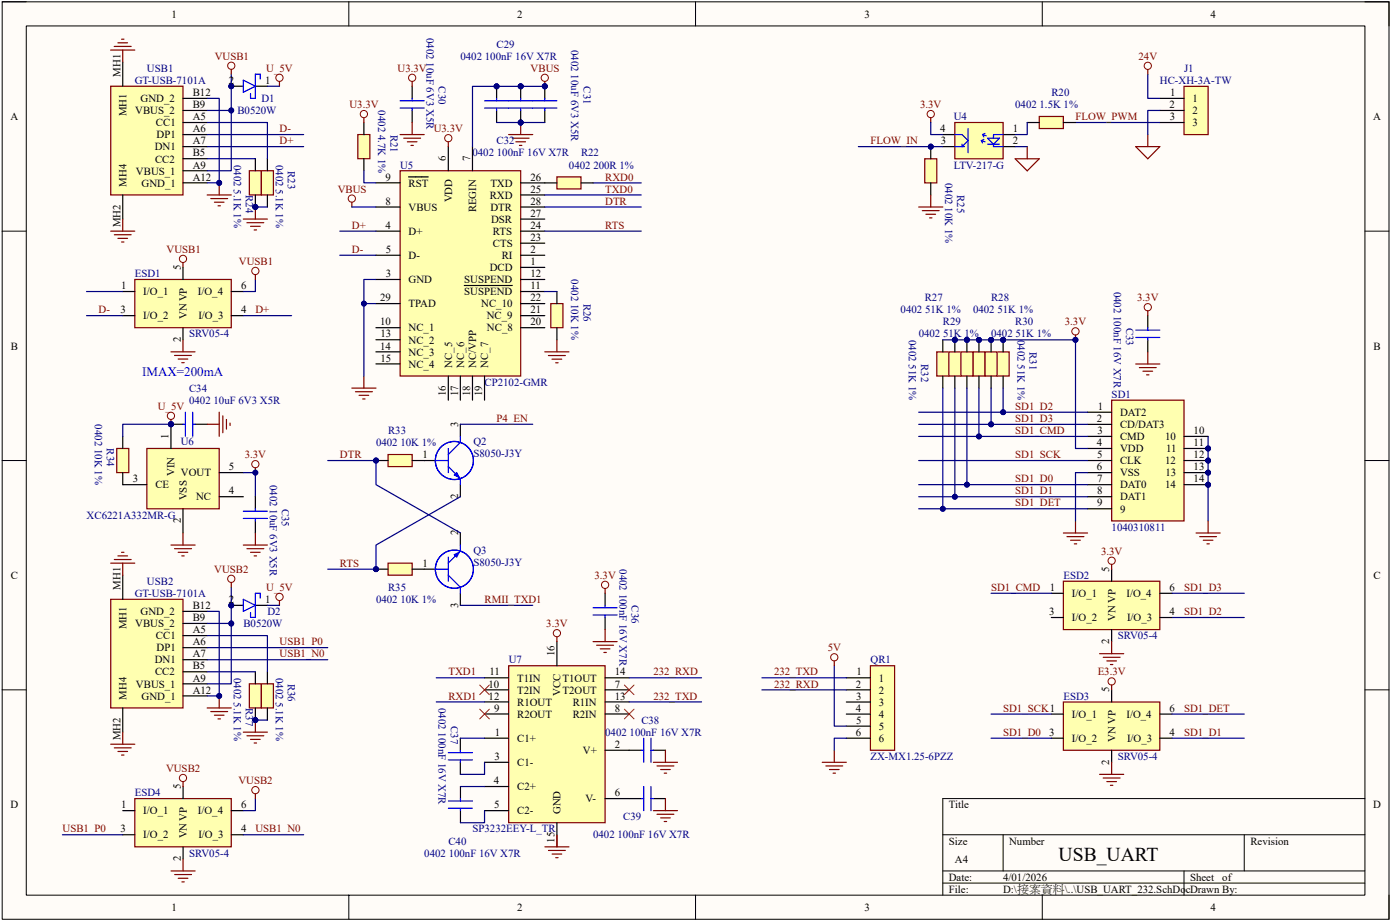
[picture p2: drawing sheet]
<svg xmlns="http://www.w3.org/2000/svg" width="295mm" height="194mm" viewBox="0 0 295 194" stroke-linecap="round" stroke-linejoin="round" font-family="sans-serif">
<defs><g id="words">
<text font-size="4.1" x="223.2" y="181.3">USB_UART</text>
<text font-size="2.8" fill="#00f" x="30" y="79.1">IMAX=200mA</text>
<g font-size="2.3">
<text x="36.1" y="3.7">1</text>
<text x="109.1" y="3.7">2</text>
<text x="182.3" y="3.7">3</text>
<text x="255.3" y="3.7">4</text>
<text x="25.4" y="16.2" transform="rotate(-90 25.4 16.2)">MH1</text>
<text x="48.2" y="17.7">2</text>
<text x="55.9" y="17.7">1</text>
<text x="29.6" y="21.5">GND_2</text>
<text x="40.6" y="22.8">B9</text>
<text x="40.6" y="20.2">B12</text>
<text x="246.6" y="22.8">2</text>
<text x="246.8" y="20.2">1</text>
<text x="251.4" y="21.5">1</text>
<text x="2.2" y="25.3">A</text>
<text x="26.7" y="24.5" transform="rotate(-90 26.7 24.5)">MH1</text>
<text x="28.5" y="24">VBUS_2</text>
<text x="32.9" y="26.6">CC1</text>
<text x="33" y="29.1">DP1</text>
<text x="40.6" y="27.9">A6</text>
<text x="40.6" y="25.3">A5</text>
<text x="198.2" y="27.9">4</text>
<text x="213.5" y="27.9">1</text>
<text x="246.7" y="25.3">3</text>
<text x="251.4" y="24">2</text>
<text x="251.4" y="26.6">3</text>
<text x="289.5" y="25.3">A</text>
<text x="32.6" y="31.7">DN1</text>
<text x="32.7" y="34.2">CC2</text>
<text x="40.6" y="30.4">A7</text>
<text x="40.6" y="35.5">A9</text>
<text x="40.6" y="32.9">B5</text>
<text x="94" y="34" transform="rotate(-90 94 34)">6</text>
<text x="99.1" y="34" transform="rotate(-90 99.1 34)">7</text>
<text x="198.3" y="30.4">3</text>
<text x="213.5" y="30.4">2</text>
<text x="26.7" y="39.3" transform="rotate(-90 26.7 39.3)">MH4</text>
<text x="28.7" y="36.8">VBUS_1</text>
<text x="29.8" y="39.3">GND_1</text>
<text x="40.6" y="38">A12</text>
<text x="81.3" y="38">9</text>
<text x="86.1" y="39.3">RST</text>
<text x="103.3" y="41.9">RXD</text>
<text x="103.4" y="39.3">TXD</text>
<text x="111.8" y="40.6">25</text>
<text x="111.8" y="38">26</text>
<text x="25.4" y="47.9" transform="rotate(-90 25.4 47.9)">MH2</text>
<text x="81.3" y="43.1">8</text>
<text x="86.1" y="44.4">VBUS</text>
<text x="95.3" y="42.7" transform="rotate(-90 95.3 42.7)">VDD</text>
<text x="100.4" y="44.7" transform="rotate(-90 100.4 44.7)">REGIN</text>
<text x="103.4" y="44.4">DTR</text>
<text x="103.5" y="46.9">DSR</text>
<text x="111.8" y="45.7">27</text>
<text x="111.8" y="43.1">28</text>
<text x="81.3" y="48.2">4</text>
<text x="81.3" y="53.3">5</text>
<text x="86.1" y="49.5">D+</text>
<text x="103.9" y="49.5">RTS</text>
<text x="103.9" y="52">CTS</text>
<text x="111.8" y="53.3">2</text>
<text x="111.8" y="48.2">24</text>
<text x="111.8" y="50.7">23</text>
<text x="38.1" y="56.8" transform="rotate(-90 38.1 56.8)">5</text>
<text x="81.4" y="58.4">3</text>
<text x="86.1" y="59.7">GND</text>
<text x="86.1" y="54.6">D-</text>
<text x="97.9" y="59.7">SUSPEND</text>
<text x="103.3" y="57.1">DCD</text>
<text x="105.8" y="54.6">RI</text>
<text x="111.8" y="58.4">12</text>
<text x="111.8" y="55.8">1</text>
<text x="25.5" y="60.9">1</text>
<text x="30.2" y="62.2">I/O_1</text>
<text x="41.7" y="62.2">I/O_4</text>
<text x="50.8" y="60.9">6</text>
<text x="80.1" y="63.5">29</text>
<text x="86.1" y="64.7">TPAD</text>
<text x="97.9" y="62.2">SUSPEND</text>
<text x="101.5" y="64.7">NC_10</text>
<text x="111.8" y="60.9">11</text>
<text x="111.8" y="63.5">22</text>
<text x="25.4" y="66">3</text>
<text x="30.2" y="67.3">I/O_2</text>
<text x="39.4" y="67.3" transform="rotate(-90 39.4 67.3)">VN VP</text>
<text x="41.8" y="67.3">I/O_3</text>
<text x="50.8" y="66">4</text>
<text x="80.1" y="68.5">10</text>
<text x="80.2" y="71.1">13</text>
<text x="86.1" y="69.8">NC_1</text>
<text x="102.6" y="67.3">NC_9</text>
<text x="102.7" y="69.8">NC_8</text>
<text x="111.8" y="66">21</text>
<text x="111.8" y="68.5">20</text>
<text x="2.3" y="73.6">B</text>
<text x="38.1" y="72.1" transform="rotate(-90 38.1 72.1)">2</text>
<text x="80.1" y="73.6">14</text>
<text x="80.2" y="76.2">15</text>
<text x="86.1" y="72.4">NC_2</text>
<text x="86.1" y="74.9">NC_3</text>
<text x="86.1" y="77.5">NC_4</text>
<text x="95.3" y="77.4" transform="rotate(-90 95.3 77.4)">NC_5</text>
<text x="97.8" y="77.4" transform="rotate(-90 97.8 77.4)">NC_6</text>
<text x="100.4" y="77.4" transform="rotate(-90 100.4 77.4)">NC/VPP</text>
<text x="102.9" y="77.4" transform="rotate(-90 102.9 77.4)">NC_7</text>
<text x="289.6" y="73.6">B</text>
<text x="94" y="83.4" transform="rotate(-90 94 83.4)">16</text>
<text x="96.6" y="83.4" transform="rotate(-90 96.6 83.4)">17</text>
<text x="99.1" y="83.4" transform="rotate(-90 99.1 83.4)">18</text>
<text x="101.7" y="83.4" transform="rotate(-90 101.7 83.4)">19</text>
<text x="96.6" y="89.9" transform="rotate(-90 96.6 89.9)">3</text>
<text x="231.3" y="88.9">2</text>
<text x="231.5" y="86.3">1</text>
<text x="236.2" y="87.6">DAT2</text>
<text x="35.6" y="92.4" transform="rotate(-90 35.6 92.4)">1</text>
<text x="231.3" y="94">4</text>
<text x="231.4" y="91.4">3</text>
<text x="236.2" y="90.2">CD/DAT3</text>
<text x="236.2" y="92.7">CMD</text>
<text x="236.2" y="95.3">VDD</text>
<text x="245.7" y="92.7">10</text>
<text x="245.9" y="95.3">11</text>
<text x="251.7" y="91.4">10</text>
<text x="251.7" y="94">11</text>
<text x="28" y="101.6">3</text>
<text x="36.8" y="100.3" transform="rotate(-90 36.8 100.3)">VIN</text>
<text x="38.1" y="100.3">VOUT</text>
<text x="48.3" y="99.1">5</text>
<text x="89.1" y="96.5">1</text>
<text x="231.3" y="99.1">6</text>
<text x="231.3" y="101.6">7</text>
<text x="231.4" y="96.5">5</text>
<text x="236.2" y="97.8">CLK</text>
<text x="236.2" y="100.3">VSS</text>
<text x="245.7" y="97.8">12</text>
<text x="245.8" y="100.3">13</text>
<text x="251.7" y="101.6">14</text>
<text x="251.7" y="96.5">12</text>
<text x="251.7" y="99.1">13</text>
<text x="32.8" y="102.9">CE</text>
<text x="39.4" y="105.4" transform="rotate(-90 39.4 105.4)">VSS</text>
<text x="41.3" y="105.4">NC</text>
<text x="48.3" y="104.1">4</text>
<text x="96.6" y="105.2" transform="rotate(-90 96.6 105.2)">2</text>
<text x="231.3" y="106.7">9</text>
<text x="231.3" y="104.1">8</text>
<text x="236.2" y="102.9">DAT0</text>
<text x="236.2" y="105.4">DAT1</text>
<text x="236.2" y="108">9</text>
<text x="245.7" y="102.9">14</text>
<text x="38.1" y="110.3" transform="rotate(-90 38.1 110.3)">2</text>
<text x="96.6" y="112.8" transform="rotate(-90 96.6 112.8)">2</text>
<text x="89.1" y="119.4">1</text>
<text x="2.3" y="121.9">C</text>
<text x="25.4" y="124.2" transform="rotate(-90 25.4 124.2)">MH1</text>
<text x="221.3" y="124.5">1</text>
<text x="226" y="125.8">I/O_1</text>
<text x="233.9" y="120.4" transform="rotate(-90 233.9 120.4)">5</text>
<text x="237.5" y="125.8">I/O_4</text>
<text x="246.6" y="124.5">6</text>
<text x="289.6" y="121.9">C</text>
<text x="29.6" y="129.6">GND_2</text>
<text x="40.6" y="130.9">B9</text>
<text x="40.6" y="128.3">B12</text>
<text x="48.2" y="127">2</text>
<text x="55.9" y="127">1</text>
<text x="96.6" y="128" transform="rotate(-90 96.6 128)">3</text>
<text x="221.2" y="129.6">3</text>
<text x="226" y="130.9">I/O_2</text>
<text x="235.2" y="130.8" transform="rotate(-90 235.2 130.8)">VN VP</text>
<text x="237.6" y="130.9">I/O_3</text>
<text x="246.6" y="129.6">4</text>
<text x="26.7" y="132.6" transform="rotate(-90 26.7 132.6)">MH1</text>
<text x="28.5" y="132.1">VBUS_2</text>
<text x="32.9" y="134.7">CC1</text>
<text x="33" y="137.2">DP1</text>
<text x="40.6" y="135.9">A6</text>
<text x="40.6" y="133.4">A5</text>
<text x="233.9" y="135.7" transform="rotate(-90 233.9 135.7)">2</text>
<text x="32.6" y="139.7">DN1</text>
<text x="32.7" y="142.3">CC2</text>
<text x="40.6" y="138.5">A7</text>
<text x="40.6" y="143.6">A9</text>
<text x="40.6" y="141">B5</text>
<text x="103.2" y="142.3">11</text>
<text x="109" y="143.6">T1IN</text>
<text x="116.9" y="138.2" transform="rotate(-90 116.9 138.2)">16</text>
<text x="118.6" y="143.6">T1OUT</text>
<text x="129.6" y="142.3">14</text>
<text x="180.6" y="142.3">1</text>
<text x="185.3" y="143.6">1</text>
<text x="26.7" y="147.4" transform="rotate(-90 26.7 147.4)">MH4</text>
<text x="28.7" y="144.8">VBUS_1</text>
<text x="29.8" y="147.4">GND_1</text>
<text x="40.6" y="146.1">A12</text>
<text x="103" y="144.8">10</text>
<text x="103" y="147.4">12</text>
<text x="104.2" y="149.9">9</text>
<text x="109" y="148.7">R1OUT</text>
<text x="109" y="146.1">T2IN</text>
<text x="118.2" y="146.7" transform="rotate(-90 118.2 146.7)">VCC</text>
<text x="118.6" y="146.1">T2OUT</text>
<text x="120.8" y="148.7">R1IN</text>
<text x="129.6" y="144.8">7</text>
<text x="129.6" y="149.9">8</text>
<text x="129.6" y="147.4">13</text>
<text x="180.4" y="149.9">4</text>
<text x="180.5" y="144.8">2</text>
<text x="180.5" y="147.4">3</text>
<text x="185.3" y="146.1">2</text>
<text x="185.3" y="148.7">3</text>
<text x="233.9" y="145.8" transform="rotate(-90 233.9 145.8)">5</text>
<text x="246.6" y="149.9">6</text>
<text x="25.4" y="155.9" transform="rotate(-90 25.4 155.9)">MH2</text>
<text x="104.3" y="155">1</text>
<text x="109" y="151.2">R2OUT</text>
<text x="120.8" y="151.2">R2IN</text>
<text x="180.4" y="155">6</text>
<text x="180.5" y="152.5">5</text>
<text x="185.3" y="151.2">4</text>
<text x="185.3" y="153.7">5</text>
<text x="221.2" y="155">3</text>
<text x="226" y="151.2">I/O_1</text>
<text x="237.5" y="151.2">I/O_4</text>
<text x="246.6" y="155">4</text>
<text x="104.3" y="160.1">3</text>
<text x="109" y="156.3">C1+</text>
<text x="109" y="161.4">C1-</text>
<text x="122.9" y="158.8">V+</text>
<text x="129.6" y="157.5">2</text>
<text x="185.3" y="156.3">6</text>
<text x="226" y="156.3">I/O_2</text>
<text x="233.9" y="161.1" transform="rotate(-90 233.9 161.1)">2</text>
<text x="235.2" y="156.3" transform="rotate(-90 235.2 156.3)">VN VP</text>
<text x="237.6" y="156.3">I/O_3</text>
<text x="38.1" y="166.2" transform="rotate(-90 38.1 166.2)">5</text>
<text x="104.2" y="165.2">4</text>
<text x="109" y="166.4">C2+</text>
<text x="129.6" y="167.7">6</text>
<text x="2.2" y="170.3">D</text>
<text x="25.5" y="170.3">1</text>
<text x="30.2" y="171.5">I/O_1</text>
<text x="41.7" y="171.5">I/O_4</text>
<text x="50.8" y="170.3">6</text>
<text x="104.2" y="170.3">5</text>
<text x="109" y="171.5">C2-</text>
<text x="118.2" y="171.5" transform="rotate(-90 118.2 171.5)">GND</text>
<text x="123.5" y="169">V-</text>
<text x="200.1" y="170.3">Title</text>
<text x="289.6" y="170.3">D</text>
<text x="25.4" y="175.3">3</text>
<text x="30.2" y="176.6">I/O_2</text>
<text x="39.4" y="176.6" transform="rotate(-90 39.4 176.6)">VN VP</text>
<text x="41.8" y="176.6">I/O_3</text>
<text x="50.8" y="175.3">4</text>
<text x="116.9" y="177.5" transform="rotate(-90 116.9 177.5)">15</text>
<text x="200.1" y="177.9">Size</text>
<text x="212.8" y="177.9">Number</text>
<text x="263.6" y="177.9">Revision</text>
<text x="38.1" y="181.5" transform="rotate(-90 38.1 181.5)">2</text>
<text x="200.1" y="185.5">Date:</text>
<text x="201.4" y="181.7">A4</text>
<text x="211.5" y="185.5">4/01/2026</text>
<text x="250.9" y="185.5">Sheet</text>
<text x="257.7" y="185.5">of</text>
<text x="36.1" y="191.9">1</text>
<text x="109.1" y="191.9">2</text>
<text x="182.3" y="191.9">3</text>
<text x="200.1" y="188.1">File:</text>
<text x="211.5" y="188.1">D:\接案資料\..\USB_UART_232.SchDocDrawn By:</text>
<text x="255.3" y="191.9">4</text>
</g>
<g font-size="2.3" fill="#000080">
<text x="90" y="8" transform="rotate(90 90 8)">0402 10uF 6V3 X5R</text>
<text x="104.7" y="10.1">C29</text>
<text x="120.5" y="10.5" transform="rotate(90 120.5 10.5)">0402 10uF 6V3 X5R</text>
<text x="28.4" y="17.7">GT-USB-7101A</text>
<text x="31" y="15.2">USB1</text>
<text x="97.1" y="12.6">0402 100nF 16V X7R</text>
<text x="244.6" y="17.7">HC-XH-3A-TW</text>
<text x="249.7" y="15.2">J1</text>
<text x="55.1" y="21.5">D1</text>
<text x="79.8" y="23.3" transform="rotate(90 79.8 23.3)">0402 4.7K 1%</text>
<text x="92.5" y="18.2" transform="rotate(90 92.5 18.2)">C30</text>
<text x="123" y="18.2" transform="rotate(90 123 18.2)">C31</text>
<text x="214.1" y="22.8">0402 1.5K 1%</text>
<text x="221.7" y="20.2">R20</text>
<text x="50.1" y="24">B0520W</text>
<text x="82.3" y="28.3" transform="rotate(90 82.3 28.3)">R21</text>
<text x="201.1" y="25.3">U4</text>
<text x="49.3" y="34.7" transform="rotate(90 49.3 34.7)">0402 5.1K 1%</text>
<text x="58.2" y="34.7" transform="rotate(90 58.2 34.7)">0402 5.1K 1%</text>
<text x="60.7" y="36" transform="rotate(90 60.7 36)">R23</text>
<text x="84.4" y="35.5">U5</text>
<text x="99.6" y="32.9">0402 100nF 16V X7R</text>
<text x="104.7" y="30.4">C32</text>
<text x="120" y="35.5">0402 200R 1%</text>
<text x="122.5" y="32.9">R22</text>
<text x="201.1" y="35.5">LTV-217-G</text>
<text x="51.8" y="41.1" transform="rotate(90 51.8 41.1)">R24</text>
<text x="199.3" y="38.5" transform="rotate(90 199.3 38.5)">0402 10K 1%</text>
<text x="201.8" y="41.1" transform="rotate(90 201.8 41.1)">R25</text>
<text x="28.4" y="58.4">ESD1</text>
<text x="120.5" y="58.9" transform="rotate(90 120.5 58.9)">0402 10K 1%</text>
<text x="123" y="63.9" transform="rotate(90 123 63.9)">R26</text>
<text x="195" y="63.5">R27</text>
<text x="209" y="63.5">R28</text>
<text x="234.9" y="61.4" transform="rotate(90 234.9 61.4)">0402 100nF 16V X7R</text>
<text x="39.9" y="71.1">SRV05-4</text>
<text x="189.9" y="66">0402 51K 1%</text>
<text x="191.7" y="71.6" transform="rotate(90 191.7 71.6)">0402 51K 1%</text>
<text x="193.7" y="71.1">0402 51K 1%</text>
<text x="198.8" y="68.5">R29</text>
<text x="205.2" y="66">0402 51K 1%</text>
<text x="209" y="71.1">0402 51K 1%</text>
<text x="214.1" y="68.5">R30</text>
<text x="214.5" y="71.6" transform="rotate(90 214.5 71.6)">0402 51K 1%</text>
<text x="237.4" y="69" transform="rotate(90 237.4 69)">C33</text>
<text x="194.2" y="76.7" transform="rotate(90 194.2 76.7)">R32</text>
<text x="217.1" y="74.1" transform="rotate(90 217.1 74.1)">R31</text>
<text x="39.9" y="82.5">C34</text>
<text x="102.2" y="81.3">CP2102-GMR</text>
<text x="234.4" y="83.8">SD1</text>
<text x="20" y="89.4" transform="rotate(90 20 89.4)">0402 10K 1%</text>
<text x="39.9" y="85.1">0402 10uF 6V3 X5R</text>
<text x="22.6" y="94.5" transform="rotate(90 22.6 94.5)">R34</text>
<text x="38.1" y="93.7">U6</text>
<text x="79.3" y="94">0402 10K 1%</text>
<text x="81.8" y="91.4">R33</text>
<text x="99.8" y="93.7">Q2</text>
<text x="99.8" y="96.3">S8050-J3Y</text>
<text x="56.9" y="102.1" transform="rotate(90 56.9 102.1)">0402 10uF 6V3 X5R</text>
<text x="59.4" y="107.2" transform="rotate(90 59.4 107.2)">C35</text>
<text x="18.3" y="109.2">XC6221A332MR-G</text>
<text x="234.4" y="111.8">1040310811</text>
<text x="99.8" y="116.6">Q3</text>
<text x="99.8" y="119.2">S8050-J3Y</text>
<text x="130.6" y="119.9" transform="rotate(90 130.6 119.9)">0402 100nF 16V X7R</text>
<text x="28.4" y="125.8">GT-USB-7101A</text>
<text x="31" y="123.2">USB2</text>
<text x="81.8" y="124.5">R35</text>
<text x="224.2" y="121.9">ESD2</text>
<text x="56.4" y="129.6">D2</text>
<text x="79.3" y="127">0402 10K 1%</text>
<text x="133.2" y="127.5" transform="rotate(90 133.2 127.5)">C36</text>
<text x="51.3" y="132.1">B0520W</text>
<text x="235.7" y="134.7">SRV05-4</text>
<text x="49.3" y="142.8" transform="rotate(90 49.3 142.8)">0402 5.1K 1%</text>
<text x="58.2" y="142.8" transform="rotate(90 58.2 142.8)">0402 5.1K 1%</text>
<text x="107.3" y="139.7">U7</text>
<text x="183.6" y="139.7">QR1</text>
<text x="51.8" y="149.1" transform="rotate(90 51.8 149.1)">R37</text>
<text x="60.7" y="144" transform="rotate(90 60.7 144)">R36</text>
<text x="92.5" y="149.1" transform="rotate(90 92.5 149.1)">0402 100nF 16V X7R</text>
<text x="224.2" y="147.4">ESD3</text>
<text x="95" y="153" transform="rotate(90 95 153)">C37</text>
<text x="127.6" y="155">0402 100nF 16V X7R</text>
<text x="135.2" y="152.5">C38</text>
<text x="183.6" y="160.1">ZX-MX1.25-6PZZ</text>
<text x="235.7" y="160.1">SRV05-4</text>
<text x="28.4" y="167.7">ESD4</text>
<text x="131.4" y="172.8">C39</text>
<text x="94.5" y="177.9">C40</text>
<text x="99.6" y="175.3">SP3232EEY-L_TR</text>
<text x="125.1" y="176.6">0402 100nF 16V X7R</text>
<text x="39.9" y="180.4">SRV05-4</text>
<text x="89.5" y="180.4">0402 100nF 16V X7R</text>
</g>
<g font-size="2.3" fill="#800000">
<text x="45.3" y="12.6">VUSB1</text>
<text x="56.2" y="15.2">U_5V</text>
<text x="83.8" y="15.2">U3.3V</text>
<text x="111.9" y="15.2">VBUS</text>
<text x="240.1" y="12.6">24V</text>
<text x="73.7" y="22.8">U3.3V</text>
<text x="194" y="22.8">3.3V</text>
<text x="58.9" y="27.9">D-</text>
<text x="91.5" y="27.9">U3.3V</text>
<text x="226.8" y="25.3">FLOW_PWM</text>
<text x="58.9" y="30.4">D+</text>
<text x="183.6" y="30.4">FLOW_IN</text>
<text x="71.2" y="40.6">VBUS</text>
<text x="127.6" y="40.6">TXD0</text>
<text x="127.6" y="38">RXD0</text>
<text x="127.6" y="43.1">DTR</text>
<text x="35.1" y="53.3">VUSB1</text>
<text x="74.2" y="48.2">D+</text>
<text x="74.2" y="53.3">D-</text>
<text x="127.6" y="48.2">RTS</text>
<text x="50.4" y="55.8">VUSB1</text>
<text x="239.8" y="63.5">3.3V</text>
<text x="20.8" y="66">D-</text>
<text x="53.9" y="66">D+</text>
<text x="224.5" y="68.5">3.3V</text>
<text x="33.3" y="86.3">U_5V</text>
<text x="104.7" y="88.9">P4_EN</text>
<text x="214.1" y="86.3">SD1_D2</text>
<text x="214.1" y="88.9">SD1_D3</text>
<text x="214.1" y="91.4">SD1_CMD</text>
<text x="51.6" y="96.5">3.3V</text>
<text x="71.7" y="96.5">DTR</text>
<text x="214.1" y="101.6">SD1_D0</text>
<text x="214.1" y="96.5">SD1_SCK</text>
<text x="214.1" y="106.7">SD1_DET</text>
<text x="214.1" y="104.1">SD1_D1</text>
<text x="71.7" y="119.4">RTS</text>
<text x="232.2" y="116.9">3.3V</text>
<text x="45.2" y="120.7">VUSB2</text>
<text x="56.2" y="124.5">U_5V</text>
<text x="125.3" y="121.9">3.3V</text>
<text x="209" y="124.5">SD1_CMD</text>
<text x="249.7" y="124.5">SD1_D3</text>
<text x="102.2" y="127">RMII_TXD1</text>
<text x="249.7" y="129.6">SD1_D2</text>
<text x="58.9" y="135.9">USB1_P0</text>
<text x="115.2" y="132.1">3.3V</text>
<text x="174.5" y="137.2">5V</text>
<text x="58.9" y="138.5">USB1_N0</text>
<text x="94.5" y="142.3">TXD1</text>
<text x="137.8" y="142.3">232_RXD</text>
<text x="163.2" y="142.3">232_TXD</text>
<text x="231.5" y="142.3">E3.3V</text>
<text x="94.5" y="147.4">RXD1</text>
<text x="137.8" y="147.4">232_TXD</text>
<text x="163.2" y="144.8">232_RXD</text>
<text x="211.5" y="149.9">SD1_SCK1</text>
<text x="249.7" y="149.9">SD1_DET</text>
<text x="211.5" y="155">SD1_D0</text>
<text x="249.7" y="155">SD1_D1</text>
<text x="35" y="162.6">VUSB2</text>
<text x="50.3" y="165.2">VUSB2</text>
<text x="13.2" y="175.3">USB1_P0</text>
<text x="53.9" y="175.3">USB1_N0</text>
</g>
</g></defs>
<path d="M.5 .4h292.4v193.2h-292.4z" fill="#fffcf8"/>
<path d="M.5 .4h292.4v193.2h-292.4z" fill="none" stroke="#000" stroke-width=".21"/>
<path d="M5.5 5.5h282.3v183.1h-282.3z" fill="#fffcf8"/>
<g fill="none" stroke="#000" stroke-width=".21">
<path d="M.4 .4h5.1M5.5 5.5h282.3v183.1h-282.3zM73.5 .4v5.1M146.7 .4v5.1M219.8 .4v5.1M287.8 .4h5.1v5.1M.4 48.7h5.1M287.8 48.7h5.1M.4 97h5.1M287.8 97h5.1M.4 145.3h5.1M287.8 145.3h5.1"/>
<path d="M198.8 175.8h89M211.5 175.8v7.7M262.4 175.8v7.7M287.8 168.2h-89v20.4M73.5 188.6v5M146.7 188.6v5M198.8 183.5h89M198.8 186h89M219.8 188.6v5M249.7 183.5v5.1M292.9 188.6v5"/>
</g>
<path d="M23.3 18.2h15.3v22.9h-15.3z" fill="#ffffb0"/>
<path d="M23.3 18.2h15.3v22.9h-15.3z" fill="none" stroke="#800000" stroke-width=".25"/>
<path d="M38.6 25.8h5.1M38.6 28.3h5.1M38.6 30.9h5.1M38.6 36h5.1M38.6 38.5h5.1M38.6 33.4h5.1M38.6 23.3h5.1M38.6 20.7h5.1M25.9 41.1v5" fill="none" stroke="#000" stroke-width=".25"/>
<path d="M25.9 13.1v5.1" fill="none" stroke="#000" stroke-width=".26"/>
<circle cx="53.8" cy="43.6" r=".51" fill="#000080"/>
<circle cx="53.8" cy="43.6" r=".51" fill="none" stroke="#000080" stroke-width=".21"/>
<path d="M52.6 36h2.5v5.1h-2.5z" fill="#ffffb0"/>
<path d="M52.6 36h2.5v5.1h-2.5z" fill="none" stroke="#800000" stroke-width=".25"/>
<path d="M53.8 33.4v2.6M53.8 41.1v2.5" fill="none" stroke="#000" stroke-width=".25"/>
<circle cx="53.8" cy="43.6" r=".51" fill="#000080"/>
<circle cx="53.8" cy="43.6" r=".51" fill="none" stroke="#000080" stroke-width=".21"/>
<path d="M46.2 38.5v2.6M43.7 41.1h5.1M44.4 41.8h3.6M45.2 42.6h2M46 43.4h.5" fill="none" stroke="#800000" stroke-width=".25"/>
<circle cx="46.2" cy="38.5" r=".51" fill="#000080"/>
<circle cx="46.2" cy="38.5" r=".51" fill="none" stroke="#000080" stroke-width=".21"/>
<path d="M43.7 20.7h2.5v17.8h-2.5" fill="none" stroke="#000080" stroke-width=".25"/>
<circle cx="46.2" cy="38.5" r=".51" fill="#000080"/>
<circle cx="46.2" cy="38.5" r=".51" fill="none" stroke="#000080" stroke-width=".21"/>
<path d="M48.8 15.6v20.4h-5.1" fill="none" stroke="#000080" stroke-width=".25"/>
<circle cx="48.8" cy="23.3" r=".51" fill="#000080"/>
<circle cx="48.8" cy="23.3" r=".51" fill="none" stroke="#000080" stroke-width=".21"/>
<circle cx="48.8" cy="18.2" r=".51" fill="#000080"/>
<circle cx="48.8" cy="18.2" r=".51" fill="none" stroke="#000080" stroke-width=".21"/>
<circle cx="48.8" cy="13.8" r=".76" fill="none" stroke="#800000" stroke-width=".21"/>
<path d="M48.8 14.6v1" fill="none" stroke="#800000" stroke-width=".25"/>
<path d="M55.1 36h2.6v5.1h-2.6z" fill="#ffffb0"/>
<path d="M55.1 36h2.6v5.1h-2.6z" fill="none" stroke="#800000" stroke-width=".25"/>
<path d="M56.4 33.4v2.6M56.4 41.1v2.5" fill="none" stroke="#000" stroke-width=".25"/>
<path d="M43.7 33.4h10.1M43.7 23.3h5.1" fill="none" stroke="#000080" stroke-width=".25"/>
<circle cx="48.8" cy="23.3" r=".51" fill="#000080"/>
<circle cx="48.8" cy="23.3" r=".51" fill="none" stroke="#000080" stroke-width=".21"/>
<path d="M51.3 46.1h5.1M52.1 46.9h3.5M52.8 47.7h2.1M53.6 48.4h.5M53.8 43.6v2.5" fill="none" stroke="#800000" stroke-width=".25"/>
<circle cx="53.8" cy="43.6" r=".51" fill="#000080"/>
<circle cx="53.8" cy="43.6" r=".51" fill="none" stroke="#000080" stroke-width=".21"/>
<path d="M53.8 43.6h2.6" fill="none" stroke="#000080" stroke-width=".25"/>
<circle cx="53.8" cy="43.6" r=".51" fill="#000080"/>
<circle cx="53.8" cy="43.6" r=".51" fill="none" stroke="#000080" stroke-width=".21"/>
<path d="M43.7 25.8h12.7v7.6M43.7 30.9h20.3M43.7 28.3h20.3" fill="none" stroke="#000080" stroke-width=".25"/>
<path d="M23.3 48.7h5.1M24.1 49.4h3.6M24.9 50.2h2M25.6 51h.5M25.9 46.1v2.6" fill="none" stroke="#800000" stroke-width=".25"/>
<path d="M23.3 10.5h5.1M24.1 9.8h3.6M24.9 9h2M25.6 8.3h.5M25.9 10.5v2.6" fill="none" stroke="#800000" stroke-width=".26"/>
<circle cx="48.8" cy="18.2" r=".51" fill="#000080"/>
<circle cx="48.8" cy="18.2" r=".51" fill="none" stroke="#000080" stroke-width=".21"/>
<path d="M48.8 18.2h2.5M53.8 18.2h2.6" fill="none" stroke="#000" stroke-width=".25"/>
<circle cx="48.8" cy="18.2" r=".51" fill="#000080"/>
<circle cx="48.8" cy="18.2" r=".51" fill="none" stroke="#000080" stroke-width=".21"/>
<path d="M51.3 16.9l2.5 1.3-2.5 1.2zM54.9 16.6v-1h-1.1v5.1h-1v-1" fill="none" stroke="#00f" stroke-width=".25"/>
<circle cx="58.9" cy="16.4" r=".76" fill="none" stroke="#800000" stroke-width=".21"/>
<path d="M58.9 17.1v1.1" fill="none" stroke="#800000" stroke-width=".25"/>
<path d="M56.4 18.2h2.5" fill="none" stroke="#000080" stroke-width=".25"/>
<path d="M23.3 126.2h15.3v22.9h-15.3z" fill="#ffffb0"/>
<path d="M23.3 126.2h15.3v22.9h-15.3z" fill="none" stroke="#800000" stroke-width=".25"/>
<path d="M25.9 121.2v5M38.6 133.9h5.1M38.6 136.4h5.1M38.6 139h5.1M38.6 131.3h5.1M38.6 128.8h5.1M25.9 149.1v5.1M38.6 144h5.1M38.6 146.6h5.1M38.6 141.5h5.1" fill="none" stroke="#000" stroke-width=".25"/>
<circle cx="53.8" cy="151.7" r=".51" fill="#000080"/>
<circle cx="53.8" cy="151.7" r=".51" fill="none" stroke="#000080" stroke-width=".21"/>
<path d="M52.6 144h2.5v5.1h-2.5z" fill="#ffffb0"/>
<path d="M52.6 144h2.5v5.1h-2.5z" fill="none" stroke="#800000" stroke-width=".25"/>
<path d="M53.8 141.5v2.5M53.8 149.1v2.6" fill="none" stroke="#000" stroke-width=".25"/>
<circle cx="53.8" cy="151.7" r=".51" fill="#000080"/>
<circle cx="53.8" cy="151.7" r=".51" fill="none" stroke="#000080" stroke-width=".21"/>
<g fill="none" stroke="#800000" stroke-width=".25">
<path d="M23.3 118.6h5.1M24.1 117.9h3.6M24.9 117.1h2M25.6 116.3h.5M25.9 118.6v2.6M23.3 156.8h5.1M24.1 157.5h3.6M24.9 158.3h2M25.6 159h.5M25.9 154.2v2.6M43.7 149.1h5.1M44.4 149.9h3.6"/>
<path d="M45.2 150.6h2M46 151.4h.5M46.2 146.6v2.5"/>
</g>
<circle cx="46.2" cy="146.6" r=".51" fill="#000080"/>
<circle cx="46.2" cy="146.6" r=".51" fill="none" stroke="#000080" stroke-width=".21"/>
<path d="M43.7 128.8h2.5v17.8h-2.5" fill="none" stroke="#000080" stroke-width=".25"/>
<circle cx="46.2" cy="146.6" r=".51" fill="#000080"/>
<circle cx="46.2" cy="146.6" r=".51" fill="none" stroke="#000080" stroke-width=".21"/>
<path d="M48.8 123.7v20.3h-5.1" fill="none" stroke="#000080" stroke-width=".25"/>
<circle cx="48.8" cy="131.3" r=".51" fill="#000080"/>
<circle cx="48.8" cy="131.3" r=".51" fill="none" stroke="#000080" stroke-width=".21"/>
<circle cx="48.8" cy="127.5" r=".51" fill="#000080"/>
<circle cx="48.8" cy="127.5" r=".51" fill="none" stroke="#000080" stroke-width=".21"/>
<circle cx="48.8" cy="121.9" r=".76" fill="none" stroke="#800000" stroke-width=".21"/>
<path d="M48.8 122.7v1" fill="none" stroke="#800000" stroke-width=".25"/>
<path d="M55.1 144h2.6v5.1h-2.6z" fill="#ffffb0"/>
<path d="M55.1 144h2.6v5.1h-2.6z" fill="none" stroke="#800000" stroke-width=".25"/>
<path d="M56.4 141.5v2.5M56.4 149.1v2.6" fill="none" stroke="#000" stroke-width=".25"/>
<path d="M43.7 131.3h5.1M43.7 141.5h10.1" fill="none" stroke="#000080" stroke-width=".25"/>
<circle cx="48.8" cy="131.3" r=".51" fill="#000080"/>
<circle cx="48.8" cy="131.3" r=".51" fill="none" stroke="#000080" stroke-width=".21"/>
<path d="M51.3 154.2h5.1M52.1 155h3.5M52.8 155.7h2.1M53.6 156.5h.5M53.8 151.7v2.5" fill="none" stroke="#800000" stroke-width=".25"/>
<circle cx="53.8" cy="151.7" r=".51" fill="#000080"/>
<circle cx="53.8" cy="151.7" r=".51" fill="none" stroke="#000080" stroke-width=".21"/>
<path d="M53.8 151.7h2.6" fill="none" stroke="#000080" stroke-width=".25"/>
<circle cx="53.8" cy="151.7" r=".51" fill="#000080"/>
<circle cx="53.8" cy="151.7" r=".51" fill="none" stroke="#000080" stroke-width=".21"/>
<path d="M43.7 133.9h12.7v7.6M43.7 139h25.4M43.7 136.4h25.4" fill="none" stroke="#000080" stroke-width=".25"/>
<circle cx="48.8" cy="127.5" r=".51" fill="#000080"/>
<circle cx="48.8" cy="127.5" r=".51" fill="none" stroke="#000080" stroke-width=".21"/>
<path d="M48.8 127.5h2.5M53.8 127.5h2.6" fill="none" stroke="#000" stroke-width=".25"/>
<circle cx="48.8" cy="127.5" r=".51" fill="#000080"/>
<circle cx="48.8" cy="127.5" r=".51" fill="none" stroke="#000080" stroke-width=".21"/>
<path d="M51.3 126.2l2.5 1.3-2.5 1.3zM54.9 126v-1h-1.1v5.1h-1v-1.1" fill="none" stroke="#00f" stroke-width=".25"/>
<circle cx="58.9" cy="125.7" r=".77" fill="none" stroke="#800000" stroke-width=".21"/>
<path d="M58.9 126.5v1" fill="none" stroke="#800000" stroke-width=".25"/>
<path d="M56.4 127.5h2.5" fill="none" stroke="#000080" stroke-width=".25"/>
<circle cx="36" cy="89.4" r=".51" fill="#000080"/>
<circle cx="36" cy="89.4" r=".51" fill="none" stroke="#000080" stroke-width=".21"/>
<path d="M31 94.5h15.2v12.7h-15.2z" fill="#ffffb0"/>
<path d="M31 94.5h15.2v12.7h-15.2z" fill="none" stroke="#800000" stroke-width=".25"/>
<path d="M36 89.4v5.1" fill="none" stroke="#000" stroke-width=".25"/>
<circle cx="36" cy="89.4" r=".51" fill="#000080"/>
<circle cx="36" cy="89.4" r=".51" fill="none" stroke="#000080" stroke-width=".21"/>
<path d="M46.2 99.6h5.1M25.9 102.1h5.1M38.6 107.2v5.1M46.2 104.6h5.1" fill="none" stroke="#000" stroke-width=".25"/>
<path d="M36 114.8h5.1M36.8 115.6h3.6M37.6 116.3h2M38.3 117.1h.5M38.6 112.3v2.5" fill="none" stroke="#800000" stroke-width=".25"/>
<path d="M24.6 94.5h2.6v5.1h-2.6z" fill="#ffffb0"/>
<path d="M24.6 94.5h2.6v5.1h-2.6zM36 88.4v1" fill="none" stroke="#800000" stroke-width=".25"/>
<path d="M25.9 91.9v2.6M25.9 99.6v2.5" fill="none" stroke="#000" stroke-width=".25"/>
<circle cx="36" cy="87.6" r=".76" fill="none" stroke="#800000" stroke-width=".21"/>
<circle cx="36" cy="89.4" r=".51" fill="#000080"/>
<circle cx="36" cy="89.4" r=".51" fill="none" stroke="#000080" stroke-width=".21"/>
<path d="M36 89.4h-10.1v2.5" fill="none" stroke="#000080" stroke-width=".25"/>
<circle cx="36" cy="89.4" r=".51" fill="#000080"/>
<circle cx="36" cy="89.4" r=".51" fill="none" stroke="#000080" stroke-width=".21"/>
<circle cx="53.8" cy="97.8" r=".76" fill="none" stroke="#800000" stroke-width=".21"/>
<path d="M53.8 98.5v1.1" fill="none" stroke="#800000" stroke-width=".25"/>
<circle cx="53.8" cy="99.6" r=".51" fill="#000080"/>
<circle cx="53.8" cy="99.6" r=".51" fill="none" stroke="#000080" stroke-width=".21"/>
<path d="M51.3 99.6h2.5v5" fill="none" stroke="#000080" stroke-width=".25"/>
<circle cx="53.8" cy="99.6" r=".51" fill="#000080"/>
<circle cx="53.8" cy="99.6" r=".51" fill="none" stroke="#000080" stroke-width=".21"/>
<path d="M53.8 104.6v2.6M53.8 109.7v2.6" fill="none" stroke="#000" stroke-width=".25"/>
<path d="M51.3 109.2h5.1M51.3 107.7h5.1M53.8 107.2v.5M53.8 109.2v.5" fill="none" stroke="#00f" stroke-width=".25"/>
<path d="M51.3 114.8h5.1M52.1 115.6h3.5M52.8 116.3h2.1M53.6 117.1h.5M53.8 112.3v2.5" fill="none" stroke="#800000" stroke-width=".25"/>
<circle cx="36" cy="89.4" r=".51" fill="#000080"/>
<circle cx="36" cy="89.4" r=".51" fill="none" stroke="#000080" stroke-width=".21"/>
<path d="M36 89.4h2.6M41.1 89.4h2.6" fill="none" stroke="#000" stroke-width=".25"/>
<circle cx="36" cy="89.4" r=".51" fill="#000080"/>
<circle cx="36" cy="89.4" r=".51" fill="none" stroke="#000080" stroke-width=".21"/>
<path d="M38.6 89.4h.5M39.1 86.8v5.1M40.6 86.8v5.1M40.6 89.4h.5" fill="none" stroke="#00f" stroke-width=".25"/>
<path d="M43.7 89.4h2.5M46.2 86.8v5.1M47 87.6v3.5M47.7 88.4v2M48.5 89.1v.5" fill="none" stroke="#800000" stroke-width=".25"/>
<path d="M84.4 36h25.4v43.2h-25.4z" fill="#ffffb0"/>
<path d="M84.4 36h25.4v43.2h-25.4zM76.7 79.2v2.5M74.2 81.7h5.1M74.9 82.5h3.6M75.7 83.3h2M76.5 84h.5" fill="none" stroke="#800000" stroke-width=".25"/>
<g fill="none" stroke="#000" stroke-width=".25">
<path d="M79.3 38.5h5.1M86.1 37.3h4.2M94.5 30.9v5.1M99.6 30.9v5.1M109.8 38.5h5.1M79.3 53.8h5.1M79.3 58.9h5.1M79.3 48.7h5.1M79.3 43.6h5.1M109.8 56.3h5.1M109.8 53.8h5.1M109.8 58.9h5.1"/>
<path d="M109.8 48.7h5.1M109.8 43.6h5.1M109.8 46.1h5.1M109.8 41.1h5.1M109.8 51.2h5.1M79.3 69h5.1M79.3 71.6h5.1M79.3 74.1h5.1M79.3 76.6h5.1M79.3 63.9h5.1M94.5 79.2v5.1M97.1 79.2v5.1"/>
<path d="M97.9 60.1h10.1M99.6 79.2v5.1M102.2 79.2v5.1M109.8 69h5.1M109.8 61.4h5.1M109.8 66.5h5.1M109.8 63.9h5.1"/>
</g>
<path d="M79.3 58.9h-2.6v20.3" fill="none" stroke="#000080" stroke-width=".25"/>
<circle cx="76.7" cy="63.9" r=".51" fill="#000080"/>
<circle cx="76.7" cy="63.9" r=".51" fill="none" stroke="#000080" stroke-width=".21"/>
<path d="M76.7 63.9h2.6" fill="none" stroke="#000080" stroke-width=".25"/>
<circle cx="76.7" cy="63.9" r=".51" fill="#000080"/>
<circle cx="76.7" cy="63.9" r=".51" fill="none" stroke="#000080" stroke-width=".21"/>
<path d="M71.6 53.8h7.7M71.6 48.7h7.7" fill="none" stroke="#000080" stroke-width=".25"/>
<g fill="none" stroke="#800000" stroke-width=".21">
<circle cx="86.9" cy="16.4" r=".76"/>
<circle cx="94.5" cy="29.1" r=".76"/>
</g>
<path d="M86.9 17.1v1.1M84.4 28.3h5M85.1 29.1h3.6M85.9 29.9h2M86.7 30.6h.5M86.9 25.8v2.5M94.5 29.9v1M107.2 28.3h5.1M108 29.1h3.6M108.8 29.9h2M109.5 30.6h.5M109.8 25.8v2.5" fill="none" stroke="#800000" stroke-width=".25"/>
<path d="M86.9 18.2v2.5M86.9 23.3v2.5" fill="none" stroke="#000" stroke-width=".25"/>
<path d="M84.4 22.8h5M84.4 21.2h5M86.9 20.7v.5M86.9 22.8v.5" fill="none" stroke="#00f" stroke-width=".25"/>
<circle cx="109.8" cy="25.8" r=".51" fill="#000080"/>
<circle cx="109.8" cy="25.8" r=".51" fill="none" stroke="#000080" stroke-width=".21"/>
<circle cx="114.9" cy="18.2" r=".51" fill="#000080"/>
<circle cx="114.9" cy="18.2" r=".51" fill="none" stroke="#000080" stroke-width=".21"/>
<path d="M114.9 18.2v2.5M114.9 23.3v2.5" fill="none" stroke="#000" stroke-width=".25"/>
<circle cx="114.9" cy="18.2" r=".51" fill="#000080"/>
<circle cx="114.9" cy="18.2" r=".51" fill="none" stroke="#000080" stroke-width=".21"/>
<path d="M112.3 22.8h5.1M112.3 21.2h5.1M114.9 20.7v.5M114.9 22.8v.5" fill="none" stroke="#00f" stroke-width=".25"/>
<circle cx="104.7" cy="18.2" r=".51" fill="#000080"/>
<circle cx="104.7" cy="18.2" r=".51" fill="none" stroke="#000080" stroke-width=".21"/>
<path d="M104.7 18.2v2.5M104.7 23.3v2.5" fill="none" stroke="#000" stroke-width=".25"/>
<circle cx="104.7" cy="18.2" r=".51" fill="#000080"/>
<circle cx="104.7" cy="18.2" r=".51" fill="none" stroke="#000080" stroke-width=".21"/>
<path d="M102.2 22.8h5M102.2 21.2h5M104.7 20.7v.5M104.7 22.8v.5" fill="none" stroke="#00f" stroke-width=".25"/>
<circle cx="114.9" cy="16.4" r=".76" fill="none" stroke="#800000" stroke-width=".21"/>
<path d="M114.9 17.1v1.1" fill="none" stroke="#800000" stroke-width=".25"/>
<circle cx="114.9" cy="18.2" r=".51" fill="#000080"/>
<circle cx="114.9" cy="18.2" r=".51" fill="none" stroke="#000080" stroke-width=".21"/>
<path d="M109.8 18.2h-10.2v12.7" fill="none" stroke="#000080" stroke-width=".25"/>
<circle cx="109.8" cy="18.2" r=".51" fill="#000080"/>
<circle cx="109.8" cy="18.2" r=".51" fill="none" stroke="#000080" stroke-width=".21"/>
<circle cx="104.7" cy="18.2" r=".51" fill="#000080"/>
<circle cx="104.7" cy="18.2" r=".51" fill="none" stroke="#000080" stroke-width=".21"/>
<path d="M104.7 25.8h10.2" fill="none" stroke="#000080" stroke-width=".25"/>
<circle cx="109.8" cy="25.8" r=".51" fill="#000080"/>
<circle cx="109.8" cy="25.8" r=".51" fill="none" stroke="#000080" stroke-width=".21"/>
<path d="M116.1 63.9h2.6v5.1h-2.6z" fill="#ffffb0"/>
<path d="M116.1 63.9h2.6v5.1h-2.6z" fill="none" stroke="#800000" stroke-width=".25"/>
<path d="M117.4 61.4v2.5M117.4 69v2.6" fill="none" stroke="#000" stroke-width=".25"/>
<path d="M75.5 28.3h2.5v5.1h-2.5z" fill="#ffffb0"/>
<path d="M75.5 28.3h2.5v5.1h-2.5zM76.7 24.8v1M74.2 42.6v1M114.9 74.1h5.1M115.6 74.9h3.6M116.4 75.7h2M117.2 76.4h.5M117.4 71.6v2.5" fill="none" stroke="#800000" stroke-width=".25"/>
<path d="M76.7 25.8v2.5M76.7 33.4v2.6" fill="none" stroke="#000" stroke-width=".25"/>
<path d="M76.7 36v2.5h2.6M125 38.5h10.2M74.2 43.6h5.1M114.9 41.1h20.3M114.9 61.4h2.5" fill="none" stroke="#000080" stroke-width=".25"/>
<g fill="none" stroke="#800000" stroke-width=".21">
<circle cx="76.7" cy="24" r=".76"/>
<circle cx="74.2" cy="41.8" r=".76"/>
</g>
<path d="M117.4 37.3h5.1v2.5h-5.1z" fill="#ffffb0"/>
<path d="M117.4 37.3h5.1v2.5h-5.1z" fill="none" stroke="#800000" stroke-width=".25"/>
<path d="M114.9 38.5h2.5M122.5 38.5h2.5" fill="none" stroke="#000" stroke-width=".25"/>
<path d="M107.2 140.2h20.4v33.1h-20.4z" fill="#ffffb0"/>
<g fill="none" stroke="#800000" stroke-width=".25">
<path d="M117.4 134.1v1.1M125 135.2h5.1M125.8 135.9h3.6M126.6 136.7h2M127.3 137.4h.5M127.6 124v1M127.6 132.6v2.6M107.2 140.2h20.4v33.1h-20.4zM140.3 158v2.6M175.9 158v2.6M114.9 178.4h5.1M115.6 179.1h3.6"/>
<path d="M116.4 179.9h2M117.4 175.8v2.6M137.8 170.8h5M137.8 160.6h5M138.5 171.5h3.6M138.5 161.3h3.6M139.3 172.3h2M139.3 162.1h2M140.1 173h.5M140.1 162.9h.5M140.3 168.2v2.6M173.4 160.6h5.1"/>
<path d="M174.1 161.3h3.6M174.9 162.1h2M175.7 162.9h.5M117.2 180.7h.5"/>
</g>
<g fill="none" stroke="#000" stroke-width=".25">
<path d="M117.4 135.2v5M127.6 125v2.5M127.6 130.1v2.5M97.1 155.5v2.5M102.2 155.5h5M102.2 145.3h5M102.2 150.4h5M102.2 142.8h5M102.2 147.9h5M127.6 158h7.6M127.6 145.3h5.1M127.6 150.4h5.1"/>
<path d="M127.6 142.8h5.1M127.6 147.9h5.1M137.8 158h2.5M97.1 160.6v2.5M97.1 165.7v2.5M97.1 170.8v2.5M102.2 160.6h5M102.2 165.7h5M102.2 170.8h5M117.4 173.3v5.1M127.6 168.2h7.6M137.8 168.2h2.5"/>
</g>
<g fill="none" stroke="#800000" stroke-width=".21">
<circle cx="117.4" cy="133.4" r=".76"/>
<circle cx="127.6" cy="123.2" r=".76"/>
</g>
<g fill="none" stroke="#00f" stroke-width=".25">
<path d="M125 129.5h5.1M125 128h5.1M127.6 127.5v.5M127.6 129.5v.6M94.5 158.5h5.1M97.1 158v.5M135.2 158h.5M135.7 155.5v5.1M137.3 155.5v5.1M137.3 158h.5M94.5 160.1h5.1M94.5 168.7h5.1"/>
<path d="M94.5 170.2h5.1M97.1 160.1v.5M97.1 168.2v.5M97.1 170.2v.6M135.2 168.2h.5M135.7 165.7v5.1M137.3 165.7v5.1M137.3 168.2h.5"/>
</g>
<path d="M92 142.8h10.2M92 147.9h10.2M97.1 155.5h5.1M132.7 142.8h15.2M132.7 147.9h15.2M97.1 165.7h5.1M102.2 160.6v2.5h-5.1M102.2 170.8v2.5h-5.1" fill="none" stroke="#000080" stroke-width=".25"/>
<path d="M101.2 149.4l2 2M101.2 144.3l2 2M103.2 149.4l-2 2M103.2 144.3l-2 2M131.7 144.3l2 2M131.7 149.4l2 2M133.7 144.3l-2 2M133.7 149.4l-2 2" fill="none" stroke="#f00" stroke-width=".21"/>
<path d="M28.4 168.2h20.4v10.2h-20.4z" fill="#ffffb0"/>
<path d="M28.4 168.2h20.4v10.2h-20.4zM38.6 164.6v1.1M53.8 167.2v1M36.1 183.5h5M36.8 184.2h3.6M37.6 185h2M38.3 185.8h.6M38.6 180.9v2.6" fill="none" stroke="#800000" stroke-width=".25"/>
<path d="M25.9 170.8h2.5M25.9 175.8h2.5M38.6 165.7v2.5M38.6 178.4v2.5M48.8 170.8h2.5M48.8 175.8h2.5" fill="none" stroke="#000" stroke-width=".25"/>
<path d="M13.2 175.8h12.7M53.8 168.2v2.6h-2.5" fill="none" stroke="#000080" stroke-width=".25"/>
<g fill="none" stroke="#800000" stroke-width=".21">
<circle cx="38.6" cy="163.9" r=".76"/>
<circle cx="53.8" cy="166.4" r=".76"/>
</g>
<path d="M28.4 58.9h20.4v10.1h-20.4z" fill="#ffffb0"/>
<path d="M28.4 58.9h20.4v10.1h-20.4zM38.6 55.3v1M53.8 57.9v1M36 74.1h5.1M36.8 74.9h3.6M37.6 75.6h2M38.3 76.4h.5M38.6 71.6v2.5" fill="none" stroke="#800000" stroke-width=".25"/>
<path d="M38.6 56.3v2.6M25.9 61.4h2.5M25.9 66.5h2.5M38.6 69v2.6M48.8 61.4h2.5M48.8 66.5h2.5M89.4 97h2.6M97.1 89.4v2.5M89.4 119.9h2.6M97.1 102.1v2.5M97.1 112.3v2.5M97.1 125v2.5" fill="none" stroke="#000" stroke-width=".25"/>
<path d="M53.8 58.9v2.5h-2.5M114.9 43.6h20.3M114.9 48.7h20.3M18.2 61.4h7.7M18.2 66.5h7.7" fill="none" stroke="#000080" stroke-width=".25"/>
<g fill="none" stroke="#800000" stroke-width=".21">
<circle cx="38.6" cy="54.5" r=".76"/>
<circle cx="53.8" cy="57.1" r=".76"/>
</g>
<g fill="none" stroke="#00f" stroke-width=".25">
<path d="M92 97h2.5M94.5 94.5v5.1M94.5 98.3l2.6 2.5v1.3M97.1 91.9v1.3l-2.6 2.5M92 119.9h2.5M94.5 117.4v5M95.8 100.1l.5-.5 .5 1zM95.8 116.8l1-.5-.5 1.1zM97.1 114.8v1.3l-2.6 2.5M94.5 121.2l2.6 2.5v1.3"/>
<circle cx="95.8" cy="97" r="4"/>
<circle cx="95.8" cy="119.9" r="4"/>
</g>
<circle cx="109.8" cy="25.8" r=".51" fill="#000080"/>
<circle cx="109.8" cy="25.8" r=".51" fill="none" stroke="#000080" stroke-width=".21"/>
<circle cx="109.8" cy="18.2" r=".51" fill="#000080"/>
<circle cx="109.8" cy="18.2" r=".51" fill="none" stroke="#000080" stroke-width=".21"/>
<path d="M109.8 23.3v2.5" fill="none" stroke="#000" stroke-width=".25"/>
<circle cx="109.8" cy="25.8" r=".51" fill="#000080"/>
<circle cx="109.8" cy="25.8" r=".51" fill="none" stroke="#000080" stroke-width=".21"/>
<path d="M109.8 18.2v2.5" fill="none" stroke="#000" stroke-width=".25"/>
<circle cx="109.8" cy="18.2" r=".51" fill="#000080"/>
<circle cx="109.8" cy="18.2" r=".51" fill="none" stroke="#000080" stroke-width=".21"/>
<path d="M107.2 22.8h5.1M107.2 21.2h5.1M109.8 20.7v.5M109.8 22.8v.5" fill="none" stroke="#00f" stroke-width=".25"/>
<path d="M109.8 18.2h5.1" fill="none" stroke="#000080" stroke-width=".25"/>
<circle cx="109.8" cy="18.2" r=".51" fill="#000080"/>
<circle cx="109.8" cy="18.2" r=".51" fill="none" stroke="#000080" stroke-width=".21"/>
<circle cx="114.9" cy="18.2" r=".51" fill="#000080"/>
<circle cx="114.9" cy="18.2" r=".51" fill="none" stroke="#000080" stroke-width=".21"/>
<circle cx="79.3" cy="97" r=".51" fill="#000080"/>
<circle cx="79.3" cy="97" r=".51" fill="none" stroke="#000080" stroke-width=".21"/>
<path d="M81.8 95.7h5.1v2.6h-5.1z" fill="#ffffb0"/>
<path d="M81.8 95.7h5.1v2.6h-5.1z" fill="none" stroke="#800000" stroke-width=".25"/>
<path d="M79.3 97h2.5" fill="none" stroke="#000" stroke-width=".25"/>
<circle cx="79.3" cy="97" r=".51" fill="#000080"/>
<circle cx="79.3" cy="97" r=".51" fill="none" stroke="#000080" stroke-width=".21"/>
<path d="M86.9 97h2.5" fill="none" stroke="#000" stroke-width=".25"/>
<circle cx="79.3" cy="119.9" r=".51" fill="#000080"/>
<circle cx="79.3" cy="119.9" r=".51" fill="none" stroke="#000080" stroke-width=".21"/>
<path d="M81.8 118.6h5.1v2.6h-5.1z" fill="#ffffb0"/>
<path d="M81.8 118.6h5.1v2.6h-5.1z" fill="none" stroke="#800000" stroke-width=".25"/>
<path d="M79.3 119.9h2.5" fill="none" stroke="#000" stroke-width=".25"/>
<circle cx="79.3" cy="119.9" r=".51" fill="#000080"/>
<circle cx="79.3" cy="119.9" r=".51" fill="none" stroke="#000080" stroke-width=".21"/>
<path d="M86.9 119.9h2.5" fill="none" stroke="#000" stroke-width=".25"/>
<path d="M69.1 97h10.2v5.1l17.8 10.2M97.1 89.4h15.2M97.1 127.5h15.2" fill="none" stroke="#000080" stroke-width=".25"/>
<circle cx="79.3" cy="97" r=".51" fill="#000080"/>
<circle cx="79.3" cy="97" r=".51" fill="none" stroke="#000080" stroke-width=".21"/>
<path d="M97.1 104.6l-17.8 10.2v5.1h-10.2" fill="none" stroke="#000080" stroke-width=".25"/>
<circle cx="79.3" cy="119.9" r=".51" fill="#000080"/>
<circle cx="79.3" cy="119.9" r=".51" fill="none" stroke="#000080" stroke-width=".21"/>
<path d="M249.7 18.2h5v10.1h-5z" fill="#ffffb0"/>
<path d="M242 14.6v1M249.7 18.2h5v10.1h-5zM239.5 30.9h5.1l-2.6 2.5zM242 28.3v2.6" fill="none" stroke="#800000" stroke-width=".25"/>
<path d="M244.6 20.7h5.1M244.6 23.3h5.1M244.6 25.8h5.1" fill="none" stroke="#000" stroke-width=".25"/>
<path d="M242 15.6v5.1h2.6M226.8 25.8h17.8M244.6 23.3h-2.6v5" fill="none" stroke="#000080" stroke-width=".25"/>
<circle cx="242" cy="13.9" r=".76" fill="none" stroke="#800000" stroke-width=".21"/>
<path d="M201.3 25.8h10.2v7.6h-10.2z" fill="#ffffb0"/>
<path d="M201.3 25.8h10.2v7.6h-10.2zM214.1 33.4h5l-2.5 2.6zM216.6 30.9v2.5" fill="none" stroke="#800000" stroke-width=".25"/>
<path d="M198.8 28.3h2.5M198.8 30.9h2.5M211.5 28.3h2.6M211.5 30.9h2.6" fill="none" stroke="#000" stroke-width=".25"/>
<g fill="none" stroke="#00f" stroke-width=".25">
<path d="M201.3 28.3h1.6l1.2 1.3-1.2 1.3v-.5M201.3 30.9h2.1M204.1 27.1v5.1M206.9 29.6l.3 .5M206.9 29.6l.8 .3M207.2 28.3l.2 .6M207.2 28.3l.8 .3M207.4 29.4l-.5 .2M207.7 28.1l-.5 .2M208.2 29.1h2.6l-1.3 1.3zM208.2 30.4h2.6M209.5 30.4v.5h2"/>
<path d="M211.5 28.3h-2v.8"/>
</g>
<path d="M219.1 24.5h5.1v2.6h-5.1z" fill="#ffffb0"/>
<path d="M196.3 24.8v1M219.1 24.5h5.1v2.6h-5.1z" fill="none" stroke="#800000" stroke-width=".25"/>
<path d="M216.6 25.8h2.5M224.2 25.8h2.6" fill="none" stroke="#000" stroke-width=".25"/>
<path d="M196.3 25.8v2.5h2.5M214.1 30.9h2.5M216.6 25.8v2.5h-2.5" fill="none" stroke="#000080" stroke-width=".25"/>
<circle cx="196.3" cy="24" r=".76" fill="none" stroke="#800000" stroke-width=".21"/>
<circle cx="196.3" cy="30.9" r=".51" fill="#000080"/>
<circle cx="196.3" cy="30.9" r=".51" fill="none" stroke="#000080" stroke-width=".21"/>
<path d="M195 33.4h2.5v5.1h-2.5z" fill="#ffffb0"/>
<path d="M195 33.4h2.5v5.1h-2.5z" fill="none" stroke="#800000" stroke-width=".25"/>
<path d="M196.3 30.9v2.5M196.3 38.5v2.6" fill="none" stroke="#000" stroke-width=".25"/>
<circle cx="196.3" cy="30.9" r=".51" fill="#000080"/>
<circle cx="196.3" cy="30.9" r=".51" fill="none" stroke="#000080" stroke-width=".21"/>
<path d="M193.7 43.6h5.1M194.5 44.4h3.5M195.2 45.1h2.1M196 45.9h.5M196.3 41.1v2.5" fill="none" stroke="#800000" stroke-width=".25"/>
<path d="M181 30.9h17.8" fill="none" stroke="#000080" stroke-width=".25"/>
<circle cx="196.3" cy="30.9" r=".51" fill="#000080"/>
<circle cx="196.3" cy="30.9" r=".51" fill="none" stroke="#000080" stroke-width=".21"/>
<circle cx="254.7" cy="94.5" r=".51" fill="#000080"/>
<circle cx="254.7" cy="94.5" r=".51" fill="none" stroke="#000080" stroke-width=".21"/>
<circle cx="254.7" cy="97" r=".51" fill="#000080"/>
<circle cx="254.7" cy="97" r=".51" fill="none" stroke="#000080" stroke-width=".21"/>
<circle cx="254.7" cy="99.6" r=".51" fill="#000080"/>
<circle cx="254.7" cy="99.6" r=".51" fill="none" stroke="#000080" stroke-width=".21"/>
<circle cx="254.7" cy="102.1" r=".51" fill="#000080"/>
<circle cx="254.7" cy="102.1" r=".51" fill="none" stroke="#000080" stroke-width=".21"/>
<path d="M234.4 84.3h15.3v25.4h-15.3z" fill="#ffffb0"/>
<path d="M234.4 84.3h15.3v25.4h-15.3z" fill="none" stroke="#800000" stroke-width=".25"/>
<path d="M229.3 86.8h5.1M229.3 89.4h5.1M229.3 91.9h5.1M229.3 94.5h5.1M229.3 97h5.1M229.3 99.6h5.1M249.7 91.9h5M249.7 94.5h5M229.3 102.1h5.1M229.3 104.6h5.1M229.3 107.2h5.1" fill="none" stroke="#000" stroke-width=".25"/>
<circle cx="254.7" cy="94.5" r=".51" fill="#000080"/>
<circle cx="254.7" cy="94.5" r=".51" fill="none" stroke="#000080" stroke-width=".21"/>
<path d="M249.7 97h5" fill="none" stroke="#000" stroke-width=".25"/>
<circle cx="254.7" cy="97" r=".51" fill="#000080"/>
<circle cx="254.7" cy="97" r=".51" fill="none" stroke="#000080" stroke-width=".21"/>
<path d="M249.7 99.6h5" fill="none" stroke="#000" stroke-width=".25"/>
<circle cx="254.7" cy="99.6" r=".51" fill="#000080"/>
<circle cx="254.7" cy="99.6" r=".51" fill="none" stroke="#000080" stroke-width=".21"/>
<path d="M249.7 102.1h5" fill="none" stroke="#000" stroke-width=".25"/>
<circle cx="254.7" cy="102.1" r=".51" fill="#000080"/>
<circle cx="254.7" cy="102.1" r=".51" fill="none" stroke="#000080" stroke-width=".21"/>
<path d="M252.2 112.3h5.1M253 113h3.5M253.7 113.8h2.1M254.5 114.6h.5M254.7 109.7v2.6" fill="none" stroke="#800000" stroke-width=".25"/>
<path d="M254.7 91.9v17.8" fill="none" stroke="#000080" stroke-width=".25"/>
<circle cx="254.7" cy="94.5" r=".51" fill="#000080"/>
<circle cx="254.7" cy="94.5" r=".51" fill="none" stroke="#000080" stroke-width=".21"/>
<circle cx="254.7" cy="97" r=".51" fill="#000080"/>
<circle cx="254.7" cy="97" r=".51" fill="none" stroke="#000080" stroke-width=".21"/>
<circle cx="254.7" cy="99.6" r=".51" fill="#000080"/>
<circle cx="254.7" cy="99.6" r=".51" fill="none" stroke="#000080" stroke-width=".21"/>
<circle cx="254.7" cy="102.1" r=".51" fill="#000080"/>
<circle cx="254.7" cy="102.1" r=".51" fill="none" stroke="#000080" stroke-width=".21"/>
<path d="M224.2 112.3h5.1M225 113h3.6M225.7 113.8h2.1M226.5 114.6h.5M226.8 109.7v2.6" fill="none" stroke="#800000" stroke-width=".25"/>
<path d="M229.3 99.6h-2.5v10.1" fill="none" stroke="#000080" stroke-width=".25"/>
<circle cx="206.4" cy="71.6" r=".51" fill="#000080"/>
<circle cx="206.4" cy="71.6" r=".51" fill="none" stroke="#000080" stroke-width=".21"/>
<path d="M205.1 74.1h2.6v5.1h-2.6z" fill="#ffffb0"/>
<path d="M205.1 74.1h2.6v5.1h-2.6z" fill="none" stroke="#800000" stroke-width=".25"/>
<path d="M206.4 71.6v2.5" fill="none" stroke="#000" stroke-width=".25"/>
<circle cx="206.4" cy="71.6" r=".51" fill="#000080"/>
<circle cx="206.4" cy="71.6" r=".51" fill="none" stroke="#000080" stroke-width=".21"/>
<path d="M206.4 79.2v2.5" fill="none" stroke="#000" stroke-width=".25"/>
<circle cx="211.5" cy="71.6" r=".51" fill="#000080"/>
<circle cx="211.5" cy="71.6" r=".51" fill="none" stroke="#000080" stroke-width=".21"/>
<path d="M210.2 74.1h2.6v5.1h-2.6z" fill="#ffffb0"/>
<path d="M210.2 74.1h2.6v5.1h-2.6z" fill="none" stroke="#800000" stroke-width=".25"/>
<path d="M211.5 71.6v2.5" fill="none" stroke="#000" stroke-width=".25"/>
<circle cx="211.5" cy="71.6" r=".51" fill="#000080"/>
<circle cx="211.5" cy="71.6" r=".51" fill="none" stroke="#000080" stroke-width=".21"/>
<path d="M211.5 79.2v2.5" fill="none" stroke="#000" stroke-width=".25"/>
<path d="M197.5 74.1h2.6v5.1h-2.6z" fill="#ffffb0"/>
<path d="M197.5 74.1h2.6v5.1h-2.6z" fill="none" stroke="#800000" stroke-width=".25"/>
<path d="M198.8 71.6v2.5M198.8 79.2v2.5" fill="none" stroke="#000" stroke-width=".25"/>
<circle cx="201.3" cy="71.6" r=".51" fill="#000080"/>
<circle cx="201.3" cy="71.6" r=".51" fill="none" stroke="#000080" stroke-width=".21"/>
<path d="M200.1 74.1h2.5v5.1h-2.5z" fill="#ffffb0"/>
<path d="M200.1 74.1h2.5v5.1h-2.5z" fill="none" stroke="#800000" stroke-width=".25"/>
<path d="M201.3 71.6v2.5" fill="none" stroke="#000" stroke-width=".25"/>
<circle cx="201.3" cy="71.6" r=".51" fill="#000080"/>
<circle cx="201.3" cy="71.6" r=".51" fill="none" stroke="#000080" stroke-width=".21"/>
<path d="M201.3 79.2v2.5" fill="none" stroke="#000" stroke-width=".25"/>
<circle cx="203.9" cy="71.6" r=".51" fill="#000080"/>
<circle cx="203.9" cy="71.6" r=".51" fill="none" stroke="#000080" stroke-width=".21"/>
<path d="M202.6 74.1h2.5v5.1h-2.5z" fill="#ffffb0"/>
<path d="M202.6 74.1h2.5v5.1h-2.5z" fill="none" stroke="#800000" stroke-width=".25"/>
<path d="M203.9 71.6v2.5" fill="none" stroke="#000" stroke-width=".25"/>
<circle cx="203.9" cy="71.6" r=".51" fill="#000080"/>
<circle cx="203.9" cy="71.6" r=".51" fill="none" stroke="#000080" stroke-width=".21"/>
<path d="M203.9 79.2v2.5" fill="none" stroke="#000" stroke-width=".25"/>
<circle cx="209" cy="71.6" r=".51" fill="#000080"/>
<circle cx="209" cy="71.6" r=".51" fill="none" stroke="#000080" stroke-width=".21"/>
<path d="M207.7 74.1h2.5v5.1h-2.5z" fill="#ffffb0"/>
<path d="M207.7 74.1h2.5v5.1h-2.5z" fill="none" stroke="#800000" stroke-width=".25"/>
<path d="M209 71.6v2.5" fill="none" stroke="#000" stroke-width=".25"/>
<circle cx="209" cy="71.6" r=".51" fill="#000080"/>
<circle cx="209" cy="71.6" r=".51" fill="none" stroke="#000080" stroke-width=".21"/>
<path d="M209 79.2v2.5" fill="none" stroke="#000" stroke-width=".25"/>
<circle cx="226.8" cy="69.8" r=".77" fill="none" stroke="#800000" stroke-width=".21"/>
<path d="M226.8 70.6v1" fill="none" stroke="#800000" stroke-width=".25"/>
<circle cx="226.8" cy="71.6" r=".52" fill="#000080"/>
<circle cx="226.8" cy="71.6" r=".52" fill="none" stroke="#000080" stroke-width=".21"/>
<path d="M193.7 86.8h35.6" fill="none" stroke="#000080" stroke-width=".25"/>
<circle cx="211.5" cy="86.8" r=".51" fill="#000080"/>
<circle cx="211.5" cy="86.8" r=".51" fill="none" stroke="#000080" stroke-width=".21"/>
<path d="M193.7 89.4h35.6" fill="none" stroke="#000080" stroke-width=".25"/>
<circle cx="209" cy="89.4" r=".51" fill="#000080"/>
<circle cx="209" cy="89.4" r=".51" fill="none" stroke="#000080" stroke-width=".21"/>
<path d="M193.7 91.9h35.6" fill="none" stroke="#000080" stroke-width=".25"/>
<circle cx="206.4" cy="91.9" r=".51" fill="#000080"/>
<circle cx="206.4" cy="91.9" r=".51" fill="none" stroke="#000080" stroke-width=".21"/>
<path d="M193.7 97h35.6M193.7 102.1h35.6" fill="none" stroke="#000080" stroke-width=".25"/>
<circle cx="203.9" cy="102.1" r=".51" fill="#000080"/>
<circle cx="203.9" cy="102.1" r=".51" fill="none" stroke="#000080" stroke-width=".21"/>
<path d="M193.7 104.6h35.6" fill="none" stroke="#000080" stroke-width=".25"/>
<circle cx="201.3" cy="104.6" r=".51" fill="#000080"/>
<circle cx="201.3" cy="104.6" r=".51" fill="none" stroke="#000080" stroke-width=".21"/>
<path d="M193.7 107.2h35.6" fill="none" stroke="#000080" stroke-width=".25"/>
<circle cx="198.8" cy="107.2" r=".51" fill="#000080"/>
<circle cx="198.8" cy="107.2" r=".51" fill="none" stroke="#000080" stroke-width=".21"/>
<path d="M211.5 81.7v5.1" fill="none" stroke="#000080" stroke-width=".25"/>
<circle cx="211.5" cy="86.8" r=".51" fill="#000080"/>
<circle cx="211.5" cy="86.8" r=".51" fill="none" stroke="#000080" stroke-width=".21"/>
<path d="M209 81.7v7.7" fill="none" stroke="#000080" stroke-width=".25"/>
<circle cx="209" cy="89.4" r=".51" fill="#000080"/>
<circle cx="209" cy="89.4" r=".51" fill="none" stroke="#000080" stroke-width=".21"/>
<path d="M206.4 81.7v10.2" fill="none" stroke="#000080" stroke-width=".25"/>
<circle cx="206.4" cy="91.9" r=".51" fill="#000080"/>
<circle cx="206.4" cy="91.9" r=".51" fill="none" stroke="#000080" stroke-width=".21"/>
<path d="M203.9 81.7v20.4" fill="none" stroke="#000080" stroke-width=".25"/>
<circle cx="203.9" cy="102.1" r=".51" fill="#000080"/>
<circle cx="203.9" cy="102.1" r=".51" fill="none" stroke="#000080" stroke-width=".21"/>
<path d="M201.3 81.7v22.9" fill="none" stroke="#000080" stroke-width=".25"/>
<circle cx="201.3" cy="104.6" r=".51" fill="#000080"/>
<circle cx="201.3" cy="104.6" r=".51" fill="none" stroke="#000080" stroke-width=".21"/>
<path d="M198.8 81.7v25.5" fill="none" stroke="#000080" stroke-width=".25"/>
<circle cx="198.8" cy="107.2" r=".51" fill="#000080"/>
<circle cx="198.8" cy="107.2" r=".51" fill="none" stroke="#000080" stroke-width=".21"/>
<path d="M198.8 71.6h28v22.9h2.5" fill="none" stroke="#000080" stroke-width=".25"/>
<circle cx="226.8" cy="71.6" r=".52" fill="#000080"/>
<circle cx="226.8" cy="71.6" r=".52" fill="none" stroke="#000080" stroke-width=".21"/>
<circle cx="211.5" cy="71.6" r=".51" fill="#000080"/>
<circle cx="211.5" cy="71.6" r=".51" fill="none" stroke="#000080" stroke-width=".21"/>
<circle cx="209" cy="71.6" r=".51" fill="#000080"/>
<circle cx="209" cy="71.6" r=".51" fill="none" stroke="#000080" stroke-width=".21"/>
<circle cx="206.4" cy="71.6" r=".51" fill="#000080"/>
<circle cx="206.4" cy="71.6" r=".51" fill="none" stroke="#000080" stroke-width=".21"/>
<circle cx="203.9" cy="71.6" r=".51" fill="#000080"/>
<circle cx="203.9" cy="71.6" r=".51" fill="none" stroke="#000080" stroke-width=".21"/>
<circle cx="201.3" cy="71.6" r=".51" fill="#000080"/>
<circle cx="201.3" cy="71.6" r=".51" fill="none" stroke="#000080" stroke-width=".21"/>
<path d="M242 66.5v2.5M242 71.6v2.5" fill="none" stroke="#000" stroke-width=".25"/>
<path d="M239.5 71.1h5.1M239.5 69.5h5.1M242 69v.5M242 71.1v.5" fill="none" stroke="#00f" stroke-width=".25"/>
<path d="M239.5 76.7h5.1M240.2 77.4h3.6M241 78.2h2M241.8 79h.5M242 65.5v1M242 74.1v2.6" fill="none" stroke="#800000" stroke-width=".25"/>
<circle cx="242" cy="64.7" r=".76" fill="none" stroke="#800000" stroke-width=".21"/>
<path d="M224.2 122.4h20.4v10.2h-20.4z" fill="#ffffb0"/>
<path d="M234.4 118.9v1M224.2 122.4h20.4v10.2h-20.4zM231.9 137.7h5M232.6 138.5h3.6M233.4 139.2h2M234.1 140h.5M234.4 135.2v2.5" fill="none" stroke="#800000" stroke-width=".25"/>
<path d="M234.4 119.9v2.5M221.7 125h2.5M221.7 130.1h2.5M234.4 132.6v2.6M244.6 125h2.5M244.6 130.1h2.5" fill="none" stroke="#000" stroke-width=".25"/>
<circle cx="234.4" cy="118.1" r=".76" fill="none" stroke="#800000" stroke-width=".21"/>
<path d="M209 125h12.7M247.1 125h15.3M247.1 130.1h15.3" fill="none" stroke="#000080" stroke-width=".25"/>
<path d="M183.5 140.2h5.1v17.8h-5.1z" fill="#ffffb0"/>
<path d="M175.9 139.2v1M183.5 140.2h5.1v17.8h-5.1z" fill="none" stroke="#800000" stroke-width=".25"/>
<path d="M178.5 142.8h5M178.5 145.3h5M178.5 147.9h5M178.5 150.4h5M178.5 153h5M178.5 155.5h5" fill="none" stroke="#000" stroke-width=".25"/>
<path d="M160.6 142.8h17.9M160.6 145.3h17.9M175.9 140.2v12.8h2.6M178.5 155.5h-2.6v2.5" fill="none" stroke="#000080" stroke-width=".25"/>
<circle cx="175.9" cy="138.5" r=".76" fill="none" stroke="#800000" stroke-width=".21"/>
<path d="M224.2 147.9h20.4v10.1h-20.4z" fill="#ffffb0"/>
<path d="M224.2 147.9h20.4v10.1h-20.4zM234.4 144.3v1M231.9 163.1h5M232.6 163.9h3.6M233.4 164.6h2M234.1 165.4h.5M234.4 160.6v2.5" fill="none" stroke="#800000" stroke-width=".25"/>
<path d="M221.7 150.4h2.5M221.7 155.5h2.5M234.4 145.3v2.6M234.4 158v2.6M244.6 150.4h2.5M244.6 155.5h2.5" fill="none" stroke="#000" stroke-width=".25"/>
<path d="M51.3 66.5h10.2M209 155.5h12.7M209 150.4h12.7M247.1 155.5h15.3M247.1 150.4h15.3M51.3 175.8h12.7" fill="none" stroke="#000080" stroke-width=".25"/>
<circle cx="234.4" cy="143.5" r=".76" fill="none" stroke="#800000" stroke-width=".21"/>
<use href="#words"/>
</svg>
